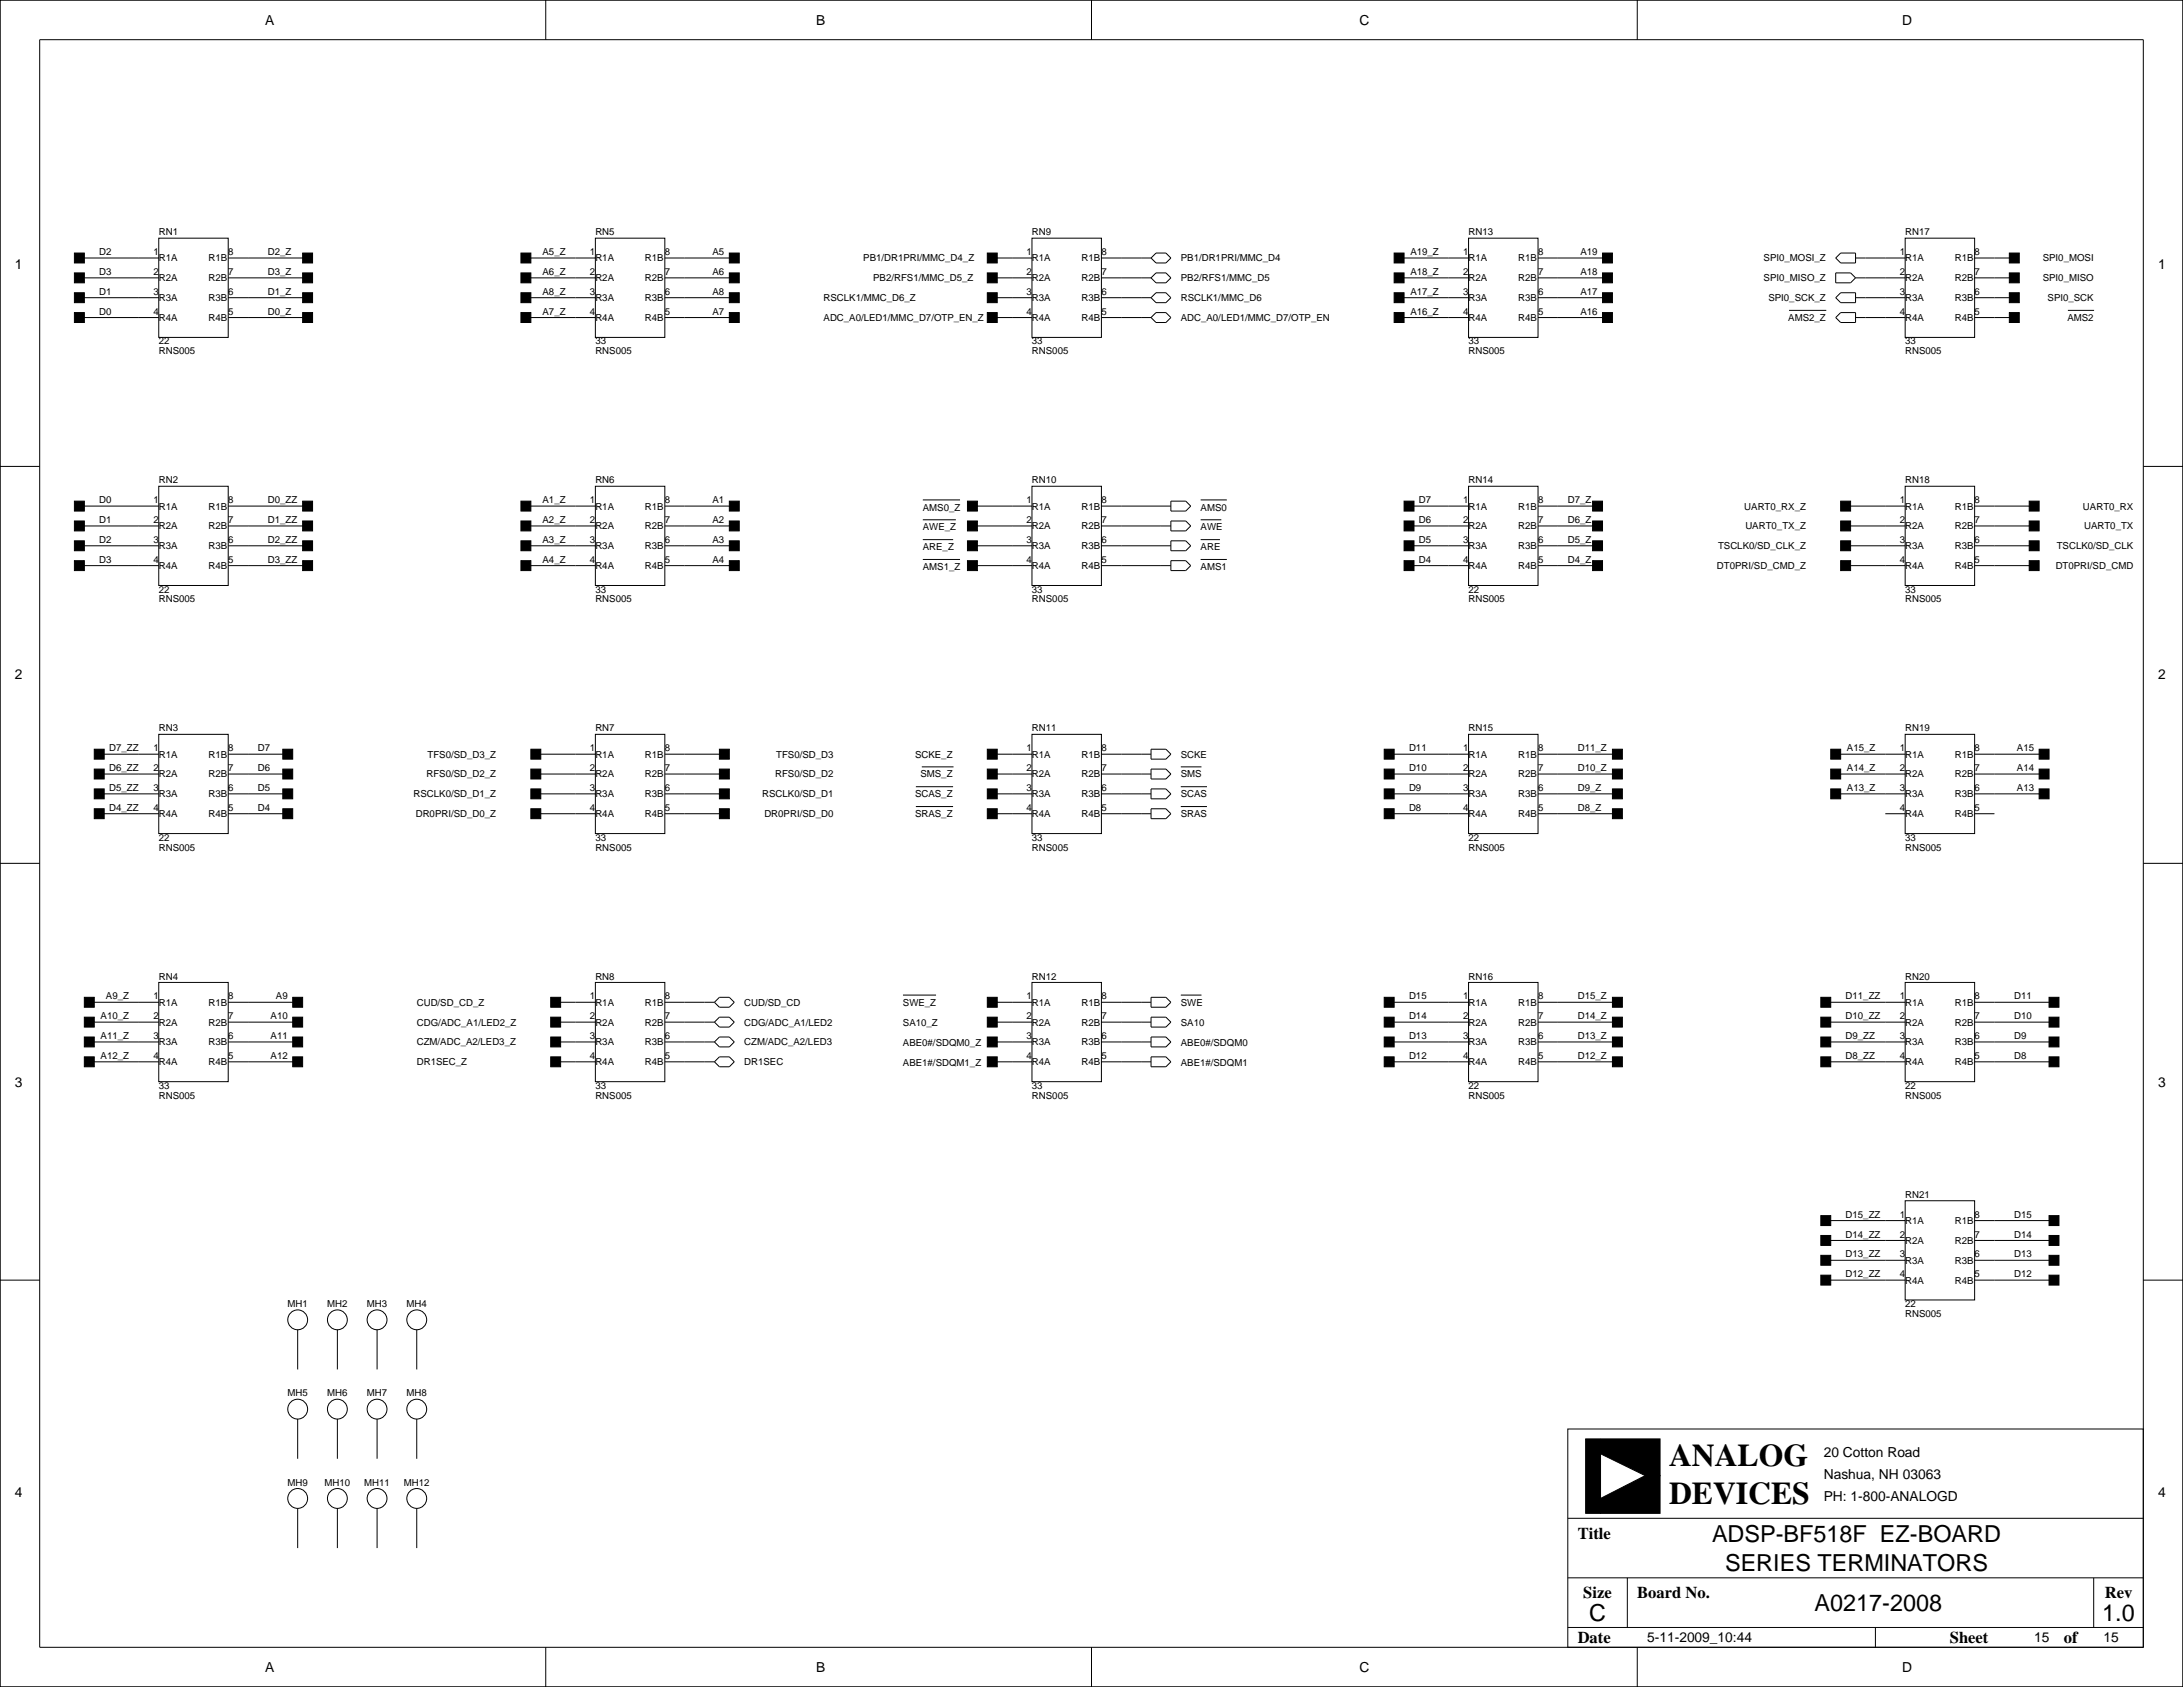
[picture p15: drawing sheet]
<svg xmlns="http://www.w3.org/2000/svg" width="559mm" height="432mm" viewBox="0 0 559 432" stroke-linecap="round" stroke-linejoin="round" font-family="sans-serif">
<defs><g id="words">
<g font-size="8.1">
<text x="427.2" y="375.3">ANALOG</text>
<text x="427.2" y="385">DEVICES</text>
</g>
<g font-size="6">
<text x="438.2" y="394.6">ADSP-BF518F EZ-BOARD</text>
<text x="441.6" y="402.2">SERIES TERMINATORS</text>
<text x="464.5" y="412.4">A0217-2008</text>
<text x="406.8" y="414.9">C</text>
<text x="538.1" y="414.9">1.0</text>
</g>
<g font-size="4.2">
<text x="403.9" y="393.9">Title</text>
<text x="405.3" y="409.1">Size</text>
<text x="419.1" y="409.1">Board No.</text>
<text x="538.8" y="409.1">Rev</text>
<text x="403.9" y="420.5">Date</text>
<text x="499.1" y="420.5">Sheet</text>
<text x="528.3" y="420.5">of</text>
</g>
<g font-size="3.5">
<text x="67.9" y="6.3">A</text>
<text x="208.9" y="6.3">B</text>
<text x="348" y="6.3">C</text>
<text x="486.9" y="6.3">D</text>
<text x="3.8" y="68.8">1</text>
<text x="552.5" y="68.8">1</text>
<text x="3.8" y="173.7">2</text>
<text x="552.5" y="173.7">2</text>
<text x="3.8" y="278.3">3</text>
<text x="552.5" y="278.3">3</text>
<text x="466.9" y="372.8">20 Cotton Road</text>
<text x="3.8" y="383.3">4</text>
<text x="466.9" y="378.7">Nashua, NH 03063</text>
<text x="552.5" y="383.3">4</text>
<text x="466.9" y="384.3">PH: 1-800-ANALOGD</text>
<text x="421.6" y="420.4">5-11-2009_10:44</text>
<text x="520.7" y="420.4">15</text>
<text x="538.5" y="420.4">15</text>
<text x="67.9" y="428">A</text>
<text x="208.9" y="428">B</text>
<text x="348" y="428">C</text>
<text x="486.9" y="428">D</text>
</g>
<g font-size="2.5">
<text x="25.4" y="65.3">D2</text>
<text x="39.3" y="65.3">1</text>
<text x="40.6" y="60.2">RN1</text>
<text x="58.4" y="65.3">8</text>
<text x="68.6" y="65.3">D2_Z</text>
<text x="138.9" y="65.3">A5_Z</text>
<text x="151" y="65.3">1</text>
<text x="152.4" y="60.2">RN5</text>
<text x="170.2" y="65.3">8</text>
<text x="182.4" y="65.3">A5</text>
<text x="262.8" y="65.3">1</text>
<text x="264.2" y="60.2">RN9</text>
<text x="281.9" y="65.3">8</text>
<text x="361" y="65.3">A19_Z</text>
<text x="374.5" y="65.3">1</text>
<text x="375.9" y="60.2">RN13</text>
<text x="393.7" y="65.3">8</text>
<text x="404.5" y="65.3">A19</text>
<text x="486.3" y="65.3">1</text>
<text x="487.7" y="60.2">RN17</text>
<text x="505.5" y="65.3">8</text>
<text x="25.4" y="70.4">D3</text>
<text x="39.3" y="70.4">2</text>
<text x="40.6" y="66.9">R1A</text>
<text x="53.3" y="66.9">R1B</text>
<text x="58.4" y="70.4">7</text>
<text x="68.6" y="70.4">D3_Z</text>
<text x="138.9" y="70.4">A6_Z</text>
<text x="151" y="70.4">2</text>
<text x="152.4" y="66.9">R1A</text>
<text x="165.1" y="66.9">R1B</text>
<text x="170.2" y="70.4">7</text>
<text x="182.4" y="70.4">A6</text>
<text x="221" y="66.9">PB1/DR1PRI/MMC_D4_Z</text>
<text x="262.8" y="70.4">2</text>
<text x="264.2" y="66.9">R1A</text>
<text x="276.9" y="66.9">R1B</text>
<text x="281.9" y="70.4">7</text>
<text x="302.3" y="66.9">PB1/DR1PRI/MMC_D4</text>
<text x="361" y="70.4">A18_Z</text>
<text x="374.5" y="70.4">2</text>
<text x="375.9" y="66.9">R1A</text>
<text x="388.6" y="66.9">R1B</text>
<text x="393.7" y="70.4">7</text>
<text x="404.5" y="70.4">A18</text>
<text x="451.4" y="66.9">SPI0_MOSI_Z</text>
<text x="486.3" y="70.4">2</text>
<text x="487.7" y="66.9">R1A</text>
<text x="500.4" y="66.9">R1B</text>
<text x="505.5" y="70.4">7</text>
<text x="522.9" y="66.9">SPI0_MOSI</text>
<text x="25.4" y="75.5">D1</text>
<text x="39.3" y="75.5">3</text>
<text x="40.6" y="72">R2A</text>
<text x="40.6" y="77.1">R3A</text>
<text x="53.3" y="77.1">R3B</text>
<text x="53.3" y="72">R2B</text>
<text x="58.4" y="75.5">6</text>
<text x="68.6" y="75.5">D1_Z</text>
<text x="138.9" y="75.5">A8_Z</text>
<text x="151" y="75.5">3</text>
<text x="152.4" y="72">R2A</text>
<text x="152.4" y="77.1">R3A</text>
<text x="165.1" y="77.1">R3B</text>
<text x="165.1" y="72">R2B</text>
<text x="170.2" y="75.5">6</text>
<text x="182.4" y="75.5">A8</text>
<text x="210.8" y="77.1">RSCLK1/MMC_D6_Z</text>
<text x="223.5" y="72">PB2/RFS1/MMC_D5_Z</text>
<text x="262.8" y="75.5">3</text>
<text x="264.2" y="72">R2A</text>
<text x="264.2" y="77.1">R3A</text>
<text x="276.9" y="77.1">R3B</text>
<text x="276.9" y="72">R2B</text>
<text x="281.9" y="75.5">6</text>
<text x="302.3" y="77.1">RSCLK1/MMC_D6</text>
<text x="302.3" y="72">PB2/RFS1/MMC_D5</text>
<text x="361" y="75.5">A17_Z</text>
<text x="374.5" y="75.5">3</text>
<text x="375.9" y="72">R2A</text>
<text x="375.9" y="77.1">R3A</text>
<text x="388.6" y="77.1">R3B</text>
<text x="388.6" y="72">R2B</text>
<text x="393.7" y="75.5">6</text>
<text x="404.5" y="75.5">A17</text>
<text x="451.4" y="72">SPI0_MISO_Z</text>
<text x="452.7" y="77.1">SPI0_SCK_Z</text>
<text x="486.3" y="75.5">3</text>
<text x="487.7" y="72">R2A</text>
<text x="487.7" y="77.1">R3A</text>
<text x="500.4" y="77.1">R3B</text>
<text x="500.4" y="72">R2B</text>
<text x="505.5" y="75.5">6</text>
<text x="522.9" y="72">SPI0_MISO</text>
<text x="524.1" y="77.1">SPI0_SCK</text>
<text x="25.4" y="80.5">D0</text>
<text x="39.3" y="80.5">4</text>
<text x="40.6" y="82.2">R4A</text>
<text x="53.3" y="82.2">R4B</text>
<text x="58.4" y="80.5">5</text>
<text x="68.6" y="80.5">D0_Z</text>
<text x="138.9" y="80.5">A7_Z</text>
<text x="151" y="80.5">4</text>
<text x="152.4" y="82.2">R4A</text>
<text x="165.1" y="82.2">R4B</text>
<text x="170.2" y="80.5">5</text>
<text x="182.4" y="80.5">A7</text>
<text x="210.8" y="82.2">ADC_A0/LED1/MMC_D7/OTP_EN_Z</text>
<text x="262.8" y="80.5">4</text>
<text x="264.2" y="82.2">R4A</text>
<text x="276.9" y="82.2">R4B</text>
<text x="281.9" y="80.5">5</text>
<text x="302.3" y="82.2">ADC_A0/LED1/MMC_D7/OTP_EN</text>
<text x="361" y="80.5">A16_Z</text>
<text x="374.5" y="80.5">4</text>
<text x="375.9" y="82.2">R4A</text>
<text x="388.6" y="82.2">R4B</text>
<text x="393.7" y="80.5">5</text>
<text x="404.5" y="80.5">A16</text>
<text x="457.8" y="82.2">AMS2_Z</text>
<text x="486.3" y="80.5">4</text>
<text x="487.7" y="82.2">R4A</text>
<text x="500.4" y="82.2">R4B</text>
<text x="505.5" y="80.5">5</text>
<text x="529.2" y="82.2">AMS2</text>
<text x="40.6" y="88.2">22</text>
<text x="152.4" y="88.2">33</text>
<text x="264.2" y="88.2">33</text>
<text x="375.9" y="88.2">33</text>
<text x="487.7" y="88.2">33</text>
<text x="40.6" y="90.7">RNS005</text>
<text x="152.4" y="90.7">RNS005</text>
<text x="264.2" y="90.7">RNS005</text>
<text x="375.9" y="90.7">RNS005</text>
<text x="487.7" y="90.7">RNS005</text>
<text x="40.6" y="123.7">RN2</text>
<text x="152.4" y="123.7">RN6</text>
<text x="264.2" y="123.7">RN10</text>
<text x="375.9" y="123.7">RN14</text>
<text x="487.7" y="123.7">RN18</text>
<text x="25.4" y="128.8">D0</text>
<text x="39.3" y="128.8">1</text>
<text x="40.6" y="130.4">R1A</text>
<text x="53.3" y="130.4">R1B</text>
<text x="58.4" y="128.8">8</text>
<text x="68.6" y="128.8">D0_ZZ</text>
<text x="138.9" y="128.8">A1_Z</text>
<text x="151" y="128.8">1</text>
<text x="152.4" y="130.4">R1A</text>
<text x="165.1" y="130.4">R1B</text>
<text x="170.2" y="128.8">8</text>
<text x="182.4" y="128.8">A1</text>
<text x="236.2" y="130.7">AMS0_Z</text>
<text x="262.8" y="128.8">1</text>
<text x="264.2" y="130.4">R1A</text>
<text x="276.9" y="130.4">R1B</text>
<text x="281.9" y="128.8">8</text>
<text x="307.3" y="130.7">AMS0</text>
<text x="363.2" y="128.8">D7</text>
<text x="374.5" y="128.8">1</text>
<text x="375.9" y="130.4">R1A</text>
<text x="388.6" y="130.4">R1B</text>
<text x="393.7" y="128.8">8</text>
<text x="401.3" y="128.8">D7_Z</text>
<text x="446.5" y="130.4">UART0_RX_Z</text>
<text x="486.3" y="128.8">1</text>
<text x="487.7" y="130.4">R1A</text>
<text x="500.4" y="130.4">R1B</text>
<text x="505.5" y="128.8">8</text>
<text x="533.2" y="130.4">UART0_RX</text>
<text x="25.4" y="133.9">D1</text>
<text x="39.3" y="133.9">2</text>
<text x="40.6" y="135.5">R2A</text>
<text x="53.3" y="135.5">R2B</text>
<text x="58.4" y="133.9">7</text>
<text x="68.6" y="133.9">D1_ZZ</text>
<text x="138.9" y="133.9">A2_Z</text>
<text x="151" y="133.9">2</text>
<text x="152.4" y="135.5">R2A</text>
<text x="165.1" y="135.5">R2B</text>
<text x="170.2" y="133.9">7</text>
<text x="182.4" y="133.9">A2</text>
<text x="236.2" y="135.8">AWE_Z</text>
<text x="262.8" y="133.9">2</text>
<text x="264.2" y="135.5">R2A</text>
<text x="276.9" y="135.5">R2B</text>
<text x="281.9" y="133.9">7</text>
<text x="307.3" y="135.8">AWE</text>
<text x="363.2" y="133.9">D6</text>
<text x="374.5" y="133.9">2</text>
<text x="375.9" y="135.5">R2A</text>
<text x="388.6" y="135.5">R2B</text>
<text x="393.7" y="133.9">7</text>
<text x="401.3" y="133.9">D6_Z</text>
<text x="446.8" y="135.5">UART0_TX_Z</text>
<text x="486.3" y="133.9">2</text>
<text x="487.7" y="135.5">R2A</text>
<text x="500.4" y="135.5">R2B</text>
<text x="505.5" y="133.9">7</text>
<text x="533.5" y="135.5">UART0_TX</text>
<text x="25.4" y="139">D2</text>
<text x="39.3" y="139">3</text>
<text x="40.6" y="140.6">R3A</text>
<text x="53.3" y="140.6">R3B</text>
<text x="58.4" y="139">6</text>
<text x="68.6" y="139">D2_ZZ</text>
<text x="138.9" y="139">A3_Z</text>
<text x="151" y="139">3</text>
<text x="152.4" y="140.6">R3A</text>
<text x="165.1" y="140.6">R3B</text>
<text x="170.2" y="139">6</text>
<text x="182.4" y="139">A3</text>
<text x="236.2" y="140.8">ARE_Z</text>
<text x="262.8" y="139">3</text>
<text x="264.2" y="140.6">R3A</text>
<text x="276.9" y="140.6">R3B</text>
<text x="281.9" y="139">6</text>
<text x="307.3" y="140.8">ARE</text>
<text x="363.2" y="139">D5</text>
<text x="374.5" y="139">3</text>
<text x="375.9" y="140.6">R3A</text>
<text x="388.6" y="140.6">R3B</text>
<text x="393.7" y="139">6</text>
<text x="401.3" y="139">D5_Z</text>
<text x="439.8" y="140.6">TSCLK0/SD_CLK_Z</text>
<text x="486.3" y="139">3</text>
<text x="487.7" y="140.6">R3A</text>
<text x="500.4" y="140.6">R3B</text>
<text x="505.5" y="139">6</text>
<text x="526.5" y="140.6">TSCLK0/SD_CLK</text>
<text x="25.4" y="144">D3</text>
<text x="39.3" y="144">4</text>
<text x="40.6" y="145.7">R4A</text>
<text x="53.3" y="145.7">R4B</text>
<text x="58.4" y="144">5</text>
<text x="68.6" y="144">D3_ZZ</text>
<text x="138.9" y="144">A4_Z</text>
<text x="151" y="144">4</text>
<text x="152.4" y="145.7">R4A</text>
<text x="165.1" y="145.7">R4B</text>
<text x="170.2" y="144">5</text>
<text x="182.4" y="144">A4</text>
<text x="236.2" y="145.9">AMS1_Z</text>
<text x="262.8" y="144">4</text>
<text x="264.2" y="145.7">R4A</text>
<text x="276.9" y="145.7">R4B</text>
<text x="281.9" y="144">5</text>
<text x="307.3" y="145.9">AMS1</text>
<text x="363.2" y="144">D4</text>
<text x="374.5" y="144">4</text>
<text x="375.9" y="145.7">R4A</text>
<text x="388.6" y="145.7">R4B</text>
<text x="393.7" y="144">5</text>
<text x="401.3" y="144">D4_Z</text>
<text x="439.5" y="145.7">DT0PRI/SD_CMD_Z</text>
<text x="486.3" y="144">4</text>
<text x="487.7" y="145.7">R4A</text>
<text x="500.4" y="145.7">R4B</text>
<text x="505.5" y="144">5</text>
<text x="526.2" y="145.7">DT0PRI/SD_CMD</text>
<text x="40.6" y="154.2">RNS005</text>
<text x="40.6" y="151.7">22</text>
<text x="152.4" y="151.7">33</text>
<text x="152.4" y="154.2">RNS005</text>
<text x="264.2" y="154.2">RNS005</text>
<text x="264.2" y="151.7">33</text>
<text x="375.9" y="151.7">22</text>
<text x="375.9" y="154.2">RNS005</text>
<text x="487.7" y="154.2">RNS005</text>
<text x="487.7" y="151.7">33</text>
<text x="40.6" y="187.2">RN3</text>
<text x="152.4" y="187.2">RN7</text>
<text x="264.2" y="187.2">RN11</text>
<text x="375.9" y="187.2">RN15</text>
<text x="487.7" y="187.2">RN19</text>
<text x="27.9" y="197.4">D6_ZZ</text>
<text x="27.9" y="192.3">D7_ZZ</text>
<text x="39.3" y="192.3">1</text>
<text x="39.3" y="197.4">2</text>
<text x="40.6" y="193.9">R1A</text>
<text x="53.3" y="193.9">R1B</text>
<text x="58.4" y="197.4">7</text>
<text x="58.4" y="192.3">8</text>
<text x="66" y="192.3">D7</text>
<text x="66" y="197.4">D6</text>
<text x="109.4" y="193.9">TFS0/SD_D3_Z</text>
<text x="151" y="197.4">2</text>
<text x="151" y="192.3">1</text>
<text x="152.4" y="193.9">R1A</text>
<text x="165.1" y="193.9">R1B</text>
<text x="170.2" y="192.3">8</text>
<text x="170.2" y="197.4">7</text>
<text x="198.7" y="193.9">TFS0/SD_D3</text>
<text x="234.2" y="193.9">SCKE_Z</text>
<text x="262.8" y="192.3">1</text>
<text x="262.8" y="197.4">2</text>
<text x="264.2" y="193.9">R1A</text>
<text x="276.9" y="193.9">R1B</text>
<text x="281.9" y="197.4">7</text>
<text x="281.9" y="192.3">8</text>
<text x="302.3" y="193.9">SCKE</text>
<text x="360.7" y="197.4">D10</text>
<text x="360.7" y="192.3">D11</text>
<text x="374.5" y="197.4">2</text>
<text x="374.5" y="192.3">1</text>
<text x="375.9" y="193.9">R1A</text>
<text x="388.6" y="193.9">R1B</text>
<text x="393.7" y="192.3">8</text>
<text x="393.7" y="197.4">7</text>
<text x="403.9" y="192.3">D11_Z</text>
<text x="403.9" y="197.4">D10_Z</text>
<text x="472.8" y="192.3">A15_Z</text>
<text x="472.8" y="197.4">A14_Z</text>
<text x="486.3" y="192.3">1</text>
<text x="486.3" y="197.4">2</text>
<text x="487.7" y="193.9">R1A</text>
<text x="500.4" y="193.9">R1B</text>
<text x="505.5" y="197.4">7</text>
<text x="505.5" y="192.3">8</text>
<text x="516.3" y="197.4">A14</text>
<text x="516.3" y="192.3">A15</text>
<text x="27.9" y="202.5">D5_ZZ</text>
<text x="39.3" y="202.5">3</text>
<text x="40.6" y="199">R2A</text>
<text x="53.3" y="199">R2B</text>
<text x="58.4" y="202.5">6</text>
<text x="66" y="202.5">D5</text>
<text x="109.2" y="199">RFS0/SD_D2_Z</text>
<text x="151" y="202.5">3</text>
<text x="152.4" y="199">R2A</text>
<text x="165.1" y="199">R2B</text>
<text x="170.2" y="202.5">6</text>
<text x="198.4" y="199">RFS0/SD_D2</text>
<text x="235.6" y="199">SMS_Z</text>
<text x="262.8" y="202.5">3</text>
<text x="264.2" y="199">R2A</text>
<text x="276.9" y="199">R2B</text>
<text x="281.9" y="202.5">6</text>
<text x="302.3" y="199">SMS</text>
<text x="360.7" y="202.5">D9</text>
<text x="374.5" y="202.5">3</text>
<text x="375.9" y="199">R2A</text>
<text x="388.6" y="199">R2B</text>
<text x="393.7" y="202.5">6</text>
<text x="403.9" y="202.5">D9_Z</text>
<text x="472.8" y="202.5">A13_Z</text>
<text x="486.3" y="202.5">3</text>
<text x="487.7" y="199">R2A</text>
<text x="500.4" y="199">R2B</text>
<text x="505.5" y="202.5">6</text>
<text x="516.3" y="202.5">A13</text>
<text x="27.9" y="207.5">D4_ZZ</text>
<text x="39.3" y="207.5">4</text>
<text x="40.6" y="209.2">R4A</text>
<text x="40.6" y="204.1">R3A</text>
<text x="53.3" y="209.2">R4B</text>
<text x="53.3" y="204.1">R3B</text>
<text x="58.4" y="207.5">5</text>
<text x="66" y="207.5">D4</text>
<text x="105.9" y="204.1">RSCLK0/SD_D1_Z</text>
<text x="106.4" y="209.2">DR0PRI/SD_D0_Z</text>
<text x="151" y="207.5">4</text>
<text x="152.4" y="209.2">R4A</text>
<text x="152.4" y="204.1">R3A</text>
<text x="165.1" y="209.2">R4B</text>
<text x="165.1" y="204.1">R3B</text>
<text x="170.2" y="207.5">5</text>
<text x="195.1" y="204.1">RSCLK0/SD_D1</text>
<text x="195.7" y="209.2">DR0PRI/SD_D0</text>
<text x="234.2" y="204.1">SCAS_Z</text>
<text x="234.2" y="209.2">SRAS_Z</text>
<text x="262.8" y="207.5">4</text>
<text x="264.2" y="209.2">R4A</text>
<text x="264.2" y="204.1">R3A</text>
<text x="276.9" y="209.2">R4B</text>
<text x="276.9" y="204.1">R3B</text>
<text x="281.9" y="207.5">5</text>
<text x="302.3" y="209.2">SRAS</text>
<text x="302.3" y="204.1">SCAS</text>
<text x="360.7" y="207.5">D8</text>
<text x="374.5" y="207.5">4</text>
<text x="375.9" y="209.2">R4A</text>
<text x="375.9" y="204.1">R3A</text>
<text x="388.6" y="209.2">R4B</text>
<text x="388.6" y="204.1">R3B</text>
<text x="393.7" y="207.5">5</text>
<text x="403.9" y="207.5">D8_Z</text>
<text x="486.3" y="207.5">4</text>
<text x="487.7" y="209.2">R4A</text>
<text x="487.7" y="204.1">R3A</text>
<text x="500.4" y="209.2">R4B</text>
<text x="500.4" y="204.1">R3B</text>
<text x="505.5" y="207.5">5</text>
<text x="40.6" y="215.2">22</text>
<text x="152.4" y="215.2">33</text>
<text x="264.2" y="215.2">33</text>
<text x="375.9" y="215.2">22</text>
<text x="487.7" y="215.2">33</text>
<text x="40.6" y="217.7">RNS005</text>
<text x="152.4" y="217.7">RNS005</text>
<text x="264.2" y="217.7">RNS005</text>
<text x="375.9" y="217.7">RNS005</text>
<text x="487.7" y="217.7">RNS005</text>
<text x="40.6" y="250.7">RN4</text>
<text x="152.4" y="250.7">RN8</text>
<text x="264.2" y="250.7">RN12</text>
<text x="375.9" y="250.7">RN16</text>
<text x="487.7" y="250.7">RN20</text>
<text x="27.1" y="255.8">A9_Z</text>
<text x="39.3" y="255.8">1</text>
<text x="40.6" y="257.4">R1A</text>
<text x="53.3" y="257.4">R1B</text>
<text x="58.4" y="255.8">8</text>
<text x="70.6" y="255.8">A9</text>
<text x="106.7" y="257.4">CUD/SD_CD_Z</text>
<text x="151" y="255.8">1</text>
<text x="152.4" y="257.4">R1A</text>
<text x="165.1" y="257.4">R1B</text>
<text x="170.2" y="255.8">8</text>
<text x="190.5" y="257.4">CUD/SD_CD</text>
<text x="231.1" y="257.4">SWE_Z</text>
<text x="262.8" y="255.8">1</text>
<text x="264.2" y="257.4">R1A</text>
<text x="276.9" y="257.4">R1B</text>
<text x="281.9" y="255.8">8</text>
<text x="302.3" y="257.4">SWE</text>
<text x="360.7" y="255.8">D15</text>
<text x="374.5" y="255.8">1</text>
<text x="375.9" y="257.4">R1A</text>
<text x="388.6" y="257.4">R1B</text>
<text x="393.7" y="255.8">8</text>
<text x="403.9" y="255.8">D15_Z</text>
<text x="472.4" y="255.8">D11_ZZ</text>
<text x="486.3" y="255.8">1</text>
<text x="487.7" y="257.4">R1A</text>
<text x="500.4" y="257.4">R1B</text>
<text x="505.5" y="255.8">8</text>
<text x="515.6" y="255.8">D11</text>
<text x="25.7" y="260.9">A10_Z</text>
<text x="39.3" y="260.9">2</text>
<text x="40.6" y="262.5">R2A</text>
<text x="53.3" y="262.5">R2B</text>
<text x="58.4" y="260.9">7</text>
<text x="69.3" y="260.9">A10</text>
<text x="106.7" y="262.5">CDG/ADC_A1/LED2_Z</text>
<text x="151" y="260.9">2</text>
<text x="152.4" y="262.5">R2A</text>
<text x="165.1" y="262.5">R2B</text>
<text x="170.2" y="260.9">7</text>
<text x="190.5" y="262.5">CDG/ADC_A1/LED2</text>
<text x="231.1" y="262.5">SA10_Z</text>
<text x="262.8" y="260.9">2</text>
<text x="264.2" y="262.5">R2A</text>
<text x="276.9" y="262.5">R2B</text>
<text x="281.9" y="260.9">7</text>
<text x="302.3" y="262.5">SA10</text>
<text x="360.7" y="260.9">D14</text>
<text x="374.5" y="260.9">2</text>
<text x="375.9" y="262.5">R2A</text>
<text x="388.6" y="262.5">R2B</text>
<text x="393.7" y="260.9">7</text>
<text x="403.9" y="260.9">D14_Z</text>
<text x="472.4" y="260.9">D10_ZZ</text>
<text x="486.3" y="260.9">2</text>
<text x="487.7" y="262.5">R2A</text>
<text x="500.4" y="262.5">R2B</text>
<text x="505.5" y="260.9">7</text>
<text x="515.6" y="260.9">D10</text>
<text x="25.7" y="266">A11_Z</text>
<text x="39.3" y="266">3</text>
<text x="40.6" y="267.6">R3A</text>
<text x="53.3" y="267.6">R3B</text>
<text x="58.4" y="266">6</text>
<text x="69.3" y="266">A11</text>
<text x="106.7" y="267.6">CZM/ADC_A2/LED3_Z</text>
<text x="151" y="266">3</text>
<text x="152.4" y="267.6">R3A</text>
<text x="165.1" y="267.6">R3B</text>
<text x="170.2" y="266">6</text>
<text x="190.5" y="267.6">CZM/ADC_A2/LED3</text>
<text x="231.1" y="267.8">ABE0#/SDQM0_Z</text>
<text x="262.8" y="266">3</text>
<text x="264.2" y="267.6">R3A</text>
<text x="276.9" y="267.6">R3B</text>
<text x="281.9" y="266">6</text>
<text x="302.3" y="267.8">ABE0#/SDQM0</text>
<text x="360.7" y="266">D13</text>
<text x="374.5" y="266">3</text>
<text x="375.9" y="267.6">R3A</text>
<text x="388.6" y="267.6">R3B</text>
<text x="393.7" y="266">6</text>
<text x="403.9" y="266">D13_Z</text>
<text x="472.4" y="266">D9_ZZ</text>
<text x="486.3" y="266">3</text>
<text x="487.7" y="267.6">R3A</text>
<text x="500.4" y="267.6">R3B</text>
<text x="505.5" y="266">6</text>
<text x="515.6" y="266">D9</text>
<text x="25.7" y="271">A12_Z</text>
<text x="39.3" y="271">4</text>
<text x="40.6" y="272.7">R4A</text>
<text x="53.3" y="272.7">R4B</text>
<text x="58.4" y="271">5</text>
<text x="69.3" y="271">A12</text>
<text x="106.7" y="272.7">DR1SEC_Z</text>
<text x="151" y="271">4</text>
<text x="152.4" y="272.7">R4A</text>
<text x="165.1" y="272.7">R4B</text>
<text x="170.2" y="271">5</text>
<text x="190.5" y="272.7">DR1SEC</text>
<text x="231.1" y="272.9">ABE1#/SDQM1_Z</text>
<text x="262.8" y="271">4</text>
<text x="264.2" y="272.7">R4A</text>
<text x="276.9" y="272.7">R4B</text>
<text x="281.9" y="271">5</text>
<text x="302.3" y="272.9">ABE1#/SDQM1</text>
<text x="360.7" y="271">D12</text>
<text x="374.5" y="271">4</text>
<text x="375.9" y="272.7">R4A</text>
<text x="388.6" y="272.7">R4B</text>
<text x="393.7" y="271">5</text>
<text x="403.9" y="271">D12_Z</text>
<text x="472.4" y="271">D8_ZZ</text>
<text x="486.3" y="271">4</text>
<text x="487.7" y="272.7">R4A</text>
<text x="500.4" y="272.7">R4B</text>
<text x="505.5" y="271">5</text>
<text x="515.6" y="271">D8</text>
<text x="40.6" y="281.2">RNS005</text>
<text x="40.6" y="278.7">33</text>
<text x="152.4" y="278.7">33</text>
<text x="152.4" y="281.2">RNS005</text>
<text x="264.2" y="281.2">RNS005</text>
<text x="264.2" y="278.7">33</text>
<text x="375.9" y="278.7">22</text>
<text x="375.9" y="281.2">RNS005</text>
<text x="487.7" y="281.2">RNS005</text>
<text x="487.7" y="278.7">22</text>
<text x="472.4" y="311.7">D15_ZZ</text>
<text x="486.3" y="311.7">1</text>
<text x="487.7" y="306.6">RN21</text>
<text x="505.5" y="311.7">8</text>
<text x="515.6" y="311.7">D15</text>
<text x="472.4" y="316.8">D14_ZZ</text>
<text x="486.3" y="316.8">2</text>
<text x="487.7" y="313.3">R1A</text>
<text x="500.4" y="313.3">R1B</text>
<text x="505.5" y="316.8">7</text>
<text x="515.6" y="316.8">D14</text>
<text x="472.4" y="321.8">D13_ZZ</text>
<text x="486.3" y="321.8">3</text>
<text x="487.7" y="318.4">R2A</text>
<text x="487.7" y="323.5">R3A</text>
<text x="500.4" y="323.5">R3B</text>
<text x="500.4" y="318.4">R2B</text>
<text x="505.5" y="321.8">6</text>
<text x="515.6" y="321.8">D13</text>
<text x="472.4" y="326.9">D12_ZZ</text>
<text x="486.3" y="326.9">4</text>
<text x="487.7" y="328.5">R4A</text>
<text x="500.4" y="328.5">R4B</text>
<text x="505.5" y="326.9">5</text>
<text x="515.6" y="326.9">D12</text>
<text x="73.6" y="334.5">MH1</text>
<text x="83.8" y="334.5">MH2</text>
<text x="93.9" y="334.5">MH3</text>
<text x="104.1" y="334.5">MH4</text>
<text x="487.7" y="334.5">22</text>
<text x="487.7" y="337.1">RNS005</text>
<text x="73.6" y="357.4">MH5</text>
<text x="83.8" y="357.4">MH6</text>
<text x="93.9" y="357.4">MH7</text>
<text x="104.1" y="357.4">MH8</text>
<text x="73.6" y="380.3">MH9</text>
<text x="83.1" y="380.3">MH10</text>
<text x="93.2" y="380.3">MH11</text>
<text x="103.4" y="380.3">MH12</text>
</g>
</g></defs>
<g fill="none" stroke="#000" stroke-width=".26">
<path d="M0 0h558.8v431.8h-558.8zM10.2 10.2h538.4v411.4h-538.4zM139.7 0v10.2M279.4 0v10.2M419.1 0v10.2M20.3 71.1h20.3M20.3 66h20.3M20.3 76.2h20.3M40.6 61h17.8v25.4h-17.8zM58.4 71.1h20.3M58.4 66h20.3M58.4 76.2h20.3"/>
<path d="M134.6 71.1h17.8M134.6 66h17.8M134.6 76.2h17.8M152.4 61h17.8v25.4h-17.8zM170.2 71.1h17.8M170.2 66h17.8M170.2 76.2h17.8M254 71.1h10.2M254 66h10.2M254 76.2h10.2M264.2 61h17.7v25.4h-17.7zM281.9 71.1h12.7"/>
<path d="M281.9 66h12.7M281.9 76.2h12.7M295.9 74.9h2.5l1.3 1.3-1.3 1.3h-2.5l-1.3-1.3zM295.9 64.8h2.5l1.3 1.2-1.3 1.3h-2.5l-1.3-1.3zM295.9 69.8h2.5l1.3 1.3-1.3 1.3h-2.5l-1.3-1.3zM358.1 71.1h17.8M358.1 66h17.8M358.1 76.2h17.8M375.9 61h17.8v25.4h-17.8zM393.7 71.1h17.8M393.7 66h17.8M393.7 76.2h17.8"/>
<path d="M458 79.4h9.5M469.9 69.8h3.8l1.3 1.3-1.3 1.3h-3.8zM471.2 74.9h3.8v2.6h-3.8l-1.3-1.3zM471.2 64.8h3.8v2.5h-3.8l-1.3-1.3zM475 71.1h12.7M475 66h12.7M475 76.2h12.7M487.7 61h17.8v25.4h-17.8zM505.5 71.1h10.1M505.5 66h10.1M505.5 76.2h10.1M529.3 79.4h6.7"/>
<path d="M20.3 81.3h20.3M58.4 81.3h20.3M134.6 81.3h17.8M170.2 81.3h17.8M254 81.3h10.2M281.9 81.3h12.7M295.9 80h2.5l1.3 1.3-1.3 1.3h-2.5l-1.3-1.3zM358.1 81.3h17.8M393.7 81.3h17.8M471.2 80h3.8v2.6h-3.8l-1.3-1.3zM475 81.3h12.7M505.5 81.3h10.1"/>
<path d="M0 119.4h10.2M548.6 119.4h10.2M20.3 139.7h20.3M20.3 134.6h20.3M20.3 129.5h20.3M40.6 124.5h17.8v25.4h-17.8zM58.4 139.7h20.3M58.4 134.6h20.3M58.4 129.5h20.3M134.6 139.7h17.8M134.6 134.6h17.8M134.6 129.5h17.8"/>
<path d="M152.4 124.5h17.8v25.4h-17.8zM170.2 139.7h17.8M170.2 134.6h17.8M170.2 129.5h17.8M236.2 138.1h7.8M236.2 133h8.5M236.2 128h9.5M248.9 139.7h15.3M248.9 134.6h15.3M248.9 129.5h15.3M264.2 124.5h17.7v25.4h-17.7zM281.9 139.7h17.8"/>
<path d="M281.9 134.6h17.8M281.9 129.5h17.8M299.7 128.3h3.8l1.3 1.2-1.3 1.3h-3.8zM299.7 133.3h3.8l1.3 1.3-1.3 1.3h-3.8zM299.7 138.4h3.8l1.3 1.3-1.3 1.3h-3.8zM307.3 138.1h5M307.3 133h5.3M307.3 128h6.7M360.7 139.7h15.2M360.7 134.6h15.2M360.7 129.5h15.2M375.9 124.5h17.8v25.4h-17.8z"/>
<path d="M393.7 139.7h15.2M393.7 134.6h15.2M393.7 129.5h15.2M472.4 139.7h15.3M472.4 134.6h15.3M472.4 129.5h15.3M487.7 124.5h17.8v25.4h-17.8zM505.5 139.7h15.2M505.5 134.6h15.2M505.5 129.5h15.2M20.3 144.8h20.3M58.4 144.8h20.3"/>
<path d="M134.6 144.8h17.8M170.2 144.8h17.8M236.2 143.2h9.5M248.9 144.8h15.3M281.9 144.8h17.8M299.7 143.5h3.8l1.3 1.3-1.3 1.2h-3.8zM307.3 143.2h6.7M360.7 144.8h15.2M393.7 144.8h15.2M472.4 144.8h15.3M505.5 144.8h15.2M25.4 193h15.2"/>
<path d="M25.4 198.1h15.2M40.6 188h17.8v25.4h-17.8zM58.4 193h15.3M58.4 198.1h15.3M137.2 193h15.2M137.2 198.1h15.2M152.4 188h17.8v25.4h-17.8zM170.2 193h15.2M170.2 198.1h15.2M236 196.3h8.1M254 193h10.2M254 198.1h10.2"/>
<path d="M264.2 188h17.7v25.4h-17.7zM281.9 193h12.7M281.9 198.1h12.7M294.6 191.8h3.8l1.3 1.2-1.3 1.3h-3.8zM294.6 196.8h3.8l1.3 1.3-1.3 1.3h-3.8zM302.3 196.3h5.3M355.6 193h20.3M355.6 198.1h20.3M375.9 188h17.8v25.4h-17.8zM393.7 193h20.3M393.7 198.1h20.3M469.9 193h17.8"/>
<path d="M469.9 198.1h17.8M487.7 188h17.8v25.4h-17.8zM505.5 193h17.7M505.5 198.1h17.7M25.4 203.2h15.2M25.4 208.3h15.2M58.4 203.2h15.3M58.4 208.3h15.3M137.2 203.2h15.2M137.2 208.3h15.2M170.2 203.2h15.2M170.2 208.3h15.2"/>
<path d="M234.4 206.4h9.6M234.4 201.4h9.6M254 203.2h10.2M254 208.3h10.2M281.9 203.2h12.7M281.9 208.3h12.7M294.6 201.9h3.8l1.3 1.3-1.3 1.3h-3.8zM294.6 207h3.8l1.3 1.3-1.3 1.2h-3.8zM302.3 206.4h6.7M302.3 201.4h6.7M355.6 203.2h20.3M355.6 208.3h20.3"/>
<path d="M393.7 203.2h20.3M393.7 208.3h20.3M469.9 203.2h17.8M482.6 208.3h5.1M505.5 203.2h17.7M505.5 208.3h5M0 221h10.2M548.6 221h10.2M22.9 256.5h17.7M40.6 251.5h17.8v25.4h-17.8zM58.4 256.5h17.8M142.2 256.5h10.2"/>
<path d="M152.4 251.5h17.8v25.4h-17.8zM170.2 256.5h12.7M184.1 255.3h2.6l1.3 1.2-1.3 1.3h-2.6l-1.2-1.3zM231.1 254.7h8.5M254 256.5h10.2M264.2 251.5h17.7v25.4h-17.7zM281.9 256.5h12.7M294.6 255.3h3.8l1.3 1.2-1.3 1.3h-3.8zM302.3 254.7h5.3M355.6 256.5h20.3M375.9 251.5h17.8v25.4h-17.8zM393.7 256.5h20.3"/>
<path d="M467.4 256.5h20.3M487.7 251.5h17.8v25.4h-17.8zM505.5 256.5h20.3M22.9 266.7h17.7M22.9 271.8h17.7M22.9 261.6h17.7M58.4 266.7h17.8M58.4 271.8h17.8M58.4 261.6h17.8M142.2 266.7h10.2M142.2 271.8h10.2M142.2 261.6h10.2"/>
<path d="M170.2 266.7h12.7M170.2 271.8h12.7M170.2 261.6h12.7M184.1 260.3h2.6l1.3 1.3-1.3 1.3h-2.6l-1.2-1.3zM184.1 270.5h2.6l1.3 1.3-1.3 1.2h-2.6l-1.2-1.2zM184.1 265.4h2.6l1.3 1.3-1.3 1.3h-2.6l-1.2-1.3zM254 266.7h10.2M254 271.8h10.2M254 261.6h10.2M281.9 266.7h12.7M281.9 271.8h12.7M281.9 261.6h12.7"/>
<path d="M294.6 260.3h3.8l1.3 1.3-1.3 1.3h-3.8zM294.6 265.4h3.8l1.3 1.3-1.3 1.3h-3.8zM294.6 270.5h3.8l1.3 1.3-1.3 1.2h-3.8zM355.6 266.7h20.3M355.6 271.8h20.3M355.6 261.6h20.3M393.7 266.7h20.3M393.7 271.8h20.3M393.7 261.6h20.3M467.4 266.7h20.3M467.4 271.8h20.3M467.4 261.6h20.3"/>
<path d="M505.5 266.7h20.3M505.5 271.8h20.3M505.5 261.6h20.3M467.4 312.4h20.3M467.4 317.5h20.3M487.7 307.3h17.8v25.4h-17.8zM505.5 312.4h20.3M505.5 317.5h20.3M0 327.7h10.2M73.7 337.8h.1M83.8 337.8h.1M94 337.8h.1"/>
<path d="M104.1 337.8h.1M467.4 322.6h20.3M467.4 327.7h20.3M505.5 322.6h20.3M505.5 327.7h20.3M548.6 327.7h10.2M76.2 340.4v10.1M86.4 340.4v10.1M96.5 340.4v10.1M106.7 340.4v10.1M73.7 360.7h.1M76.2 363.2v10.2"/>
<path d="M83.8 360.7h.1M86.4 363.2v10.2M94 360.7h.1M96.5 363.2v10.2M104.1 360.7h.1M106.7 363.2v10.2M401.3 365.8h147.3v55.8h-147.3zM73.7 383.5h.1M76.2 386.1v10.1M83.8 383.5h.1M86.4 386.1v10.1M94 383.5h.1"/>
<path d="M96.5 386.1v10.1M104.1 383.5h.1M106.7 386.1v10.1M401.3 388.6h147.3M401.3 403.9h147.3M401.3 416.6h147.3M416.6 403.9v12.7M480.1 416.6v5M535.9 403.9v12.7M139.7 421.6v10.2M279.4 421.6v10.2M419.1 421.6v10.2"/>
<circle cx="76.2" cy="337.8" r="2.54"/>
<circle cx="86.4" cy="337.8" r="2.54"/>
<circle cx="96.5" cy="337.8" r="2.54"/>
<circle cx="106.7" cy="337.8" r="2.54"/>
<circle cx="76.2" cy="360.7" r="2.54"/>
<circle cx="86.4" cy="360.7" r="2.54"/>
<circle cx="96.5" cy="360.7" r="2.54"/>
<circle cx="106.7" cy="360.7" r="2.54"/>
<circle cx="76.2" cy="383.5" r="2.54"/>
<circle cx="86.4" cy="383.5" r="2.54"/>
<circle cx="96.5" cy="383.5" r="2.54"/>
<circle cx="106.7" cy="383.5" r="2.54"/>
</g>
<g fill="#000" stroke="#000" stroke-width=".26">
<path d="M19 74.9h2.6v2.6h-2.6z" fill-rule="evenodd"/>
<path d="M19 69.8h2.6v2.6h-2.6z" fill-rule="evenodd"/>
<path d="M19 64.8h2.6v2.5h-2.6z" fill-rule="evenodd"/>
<path d="M77.5 69.8h2.5v2.6h-2.5z" fill-rule="evenodd"/>
<path d="M77.5 64.8h2.5v2.5h-2.5z" fill-rule="evenodd"/>
<path d="M77.5 74.9h2.5v2.6h-2.5z" fill-rule="evenodd"/>
<path d="M133.3 64.8h2.6v2.5h-2.6z" fill-rule="evenodd"/>
<path d="M133.3 69.8h2.6v2.6h-2.6z" fill-rule="evenodd"/>
<path d="M133.3 74.9h2.6v2.6h-2.6z" fill-rule="evenodd"/>
<path d="M186.7 74.9h2.5v2.6h-2.5z" fill-rule="evenodd"/>
<path d="M186.7 69.8h2.5v2.6h-2.5z" fill-rule="evenodd"/>
<path d="M186.7 64.8h2.5v2.5h-2.5z" fill-rule="evenodd"/>
<path d="M252.7 74.9h2.6v2.6h-2.6z" fill-rule="evenodd"/>
<path d="M252.7 64.8h2.6v2.5h-2.6z" fill-rule="evenodd"/>
<path d="M252.7 69.8h2.6v2.6h-2.6z" fill-rule="evenodd"/>
<path d="M356.9 64.8h2.5v2.5h-2.5z" fill-rule="evenodd"/>
<path d="M356.9 69.8h2.5v2.6h-2.5z" fill-rule="evenodd"/>
<path d="M356.9 74.9h2.5v2.6h-2.5z" fill-rule="evenodd"/>
<path d="M410.2 74.9h2.5v2.6h-2.5z" fill-rule="evenodd"/>
<path d="M410.2 64.8h2.5v2.5h-2.5z" fill-rule="evenodd"/>
<path d="M410.2 69.8h2.5v2.6h-2.5z" fill-rule="evenodd"/>
<path d="M514.3 64.8h2.6v2.5h-2.6z" fill-rule="evenodd"/>
<path d="M514.3 69.8h2.6v2.6h-2.6z" fill-rule="evenodd"/>
<path d="M514.3 74.9h2.6v2.6h-2.6z" fill-rule="evenodd"/>
<path d="M19 80h2.6v2.6h-2.6z" fill-rule="evenodd"/>
<path d="M77.5 80h2.5v2.6h-2.5z" fill-rule="evenodd"/>
<path d="M133.3 80h2.6v2.6h-2.6z" fill-rule="evenodd"/>
<path d="M186.7 80h2.5v2.6h-2.5z" fill-rule="evenodd"/>
<path d="M252.7 80h2.6v2.6h-2.6z" fill-rule="evenodd"/>
<path d="M356.9 80h2.5v2.6h-2.5z" fill-rule="evenodd"/>
<path d="M410.2 80h2.5v2.6h-2.5z" fill-rule="evenodd"/>
<path d="M514.3 80h2.6v2.6h-2.6z" fill-rule="evenodd"/>
<path d="M19 128.3h2.6v2.5h-2.6z" fill-rule="evenodd"/>
<path d="M19 133.3h2.6v2.6h-2.6z" fill-rule="evenodd"/>
<path d="M77.5 128.3h2.5v2.5h-2.5z" fill-rule="evenodd"/>
<path d="M77.5 133.3h2.5v2.6h-2.5z" fill-rule="evenodd"/>
<path d="M133.3 133.3h2.6v2.6h-2.6z" fill-rule="evenodd"/>
<path d="M133.3 128.3h2.6v2.5h-2.6z" fill-rule="evenodd"/>
<path d="M186.7 133.3h2.5v2.6h-2.5z" fill-rule="evenodd"/>
<path d="M186.7 128.3h2.5v2.5h-2.5z" fill-rule="evenodd"/>
<path d="M247.6 128.3h2.6v2.5h-2.6z" fill-rule="evenodd"/>
<path d="M247.6 133.3h2.6v2.6h-2.6z" fill-rule="evenodd"/>
<path d="M359.4 133.3h2.5v2.6h-2.5z" fill-rule="evenodd"/>
<path d="M359.4 128.3h2.5v2.5h-2.5z" fill-rule="evenodd"/>
<path d="M407.7 133.3h2.5v2.6h-2.5z" fill-rule="evenodd"/>
<path d="M407.7 128.3h2.5v2.5h-2.5z" fill-rule="evenodd"/>
<path d="M471.2 133.3h2.5v2.6h-2.5z" fill-rule="evenodd"/>
<path d="M471.2 128.3h2.5v2.5h-2.5z" fill-rule="evenodd"/>
<path d="M519.4 128.3h2.6v2.5h-2.6z" fill-rule="evenodd"/>
<path d="M519.4 133.3h2.6v2.6h-2.6z" fill-rule="evenodd"/>
<path d="M19 138.4h2.6v2.6h-2.6z" fill-rule="evenodd"/>
<path d="M19 143.5h2.6v2.5h-2.6z" fill-rule="evenodd"/>
<path d="M77.5 138.4h2.5v2.6h-2.5z" fill-rule="evenodd"/>
<path d="M77.5 143.5h2.5v2.5h-2.5z" fill-rule="evenodd"/>
<path d="M133.3 138.4h2.6v2.6h-2.6z" fill-rule="evenodd"/>
<path d="M133.3 143.5h2.6v2.5h-2.6z" fill-rule="evenodd"/>
<path d="M186.7 138.4h2.5v2.6h-2.5z" fill-rule="evenodd"/>
<path d="M186.7 143.5h2.5v2.5h-2.5z" fill-rule="evenodd"/>
<path d="M247.6 138.4h2.6v2.6h-2.6z" fill-rule="evenodd"/>
<path d="M247.6 143.5h2.6v2.5h-2.6z" fill-rule="evenodd"/>
<path d="M359.4 138.4h2.5v2.6h-2.5z" fill-rule="evenodd"/>
<path d="M359.4 143.5h2.5v2.5h-2.5z" fill-rule="evenodd"/>
<path d="M407.7 143.5h2.5v2.5h-2.5z" fill-rule="evenodd"/>
<path d="M407.7 138.4h2.5v2.6h-2.5z" fill-rule="evenodd"/>
<path d="M471.2 138.4h2.5v2.6h-2.5z" fill-rule="evenodd"/>
<path d="M471.2 143.5h2.5v2.5h-2.5z" fill-rule="evenodd"/>
<path d="M519.4 143.5h2.6v2.5h-2.6z" fill-rule="evenodd"/>
<path d="M519.4 138.4h2.6v2.6h-2.6z" fill-rule="evenodd"/>
<path d="M24.1 191.8h2.6v2.5h-2.6z" fill-rule="evenodd"/>
<path d="M24.1 196.8h2.6v2.6h-2.6z" fill-rule="evenodd"/>
<path d="M72.4 196.8h2.5v2.6h-2.5z" fill-rule="evenodd"/>
<path d="M72.4 191.8h2.5v2.5h-2.5z" fill-rule="evenodd"/>
<path d="M135.9 196.8h2.5v2.6h-2.5z" fill-rule="evenodd"/>
<path d="M135.9 191.8h2.5v2.5h-2.5z" fill-rule="evenodd"/>
<path d="M184.1 196.8h2.6v2.6h-2.6z" fill-rule="evenodd"/>
<path d="M184.1 191.8h2.6v2.5h-2.6z" fill-rule="evenodd"/>
<path d="M252.7 196.8h2.6v2.6h-2.6z" fill-rule="evenodd"/>
<path d="M252.7 191.8h2.6v2.5h-2.6z" fill-rule="evenodd"/>
<path d="M354.3 191.8h2.6v2.5h-2.6z" fill-rule="evenodd"/>
<path d="M354.3 196.8h2.6v2.6h-2.6z" fill-rule="evenodd"/>
<path d="M412.7 196.8h2.6v2.6h-2.6z" fill-rule="evenodd"/>
<path d="M412.7 191.8h2.6v2.5h-2.6z" fill-rule="evenodd"/>
<path d="M468.6 196.8h2.6v2.6h-2.6z" fill-rule="evenodd"/>
<path d="M468.6 191.8h2.6v2.5h-2.6z" fill-rule="evenodd"/>
<path d="M522 191.8h2.5v2.5h-2.5z" fill-rule="evenodd"/>
<path d="M522 196.8h2.5v2.6h-2.5z" fill-rule="evenodd"/>
<path d="M24.1 201.9h2.6v2.6h-2.6z" fill-rule="evenodd"/>
<path d="M24.1 207h2.6v2.5h-2.6z" fill-rule="evenodd"/>
<path d="M72.4 207h2.5v2.5h-2.5z" fill-rule="evenodd"/>
<path d="M72.4 201.9h2.5v2.6h-2.5z" fill-rule="evenodd"/>
<path d="M135.9 207h2.5v2.5h-2.5z" fill-rule="evenodd"/>
<path d="M135.9 201.9h2.5v2.6h-2.5z" fill-rule="evenodd"/>
<path d="M184.1 207h2.6v2.5h-2.6z" fill-rule="evenodd"/>
<path d="M184.1 201.9h2.6v2.6h-2.6z" fill-rule="evenodd"/>
<path d="M252.7 207h2.6v2.5h-2.6z" fill-rule="evenodd"/>
<path d="M252.7 201.9h2.6v2.6h-2.6z" fill-rule="evenodd"/>
<path d="M354.3 201.9h2.6v2.6h-2.6z" fill-rule="evenodd"/>
<path d="M354.3 207h2.6v2.5h-2.6z" fill-rule="evenodd"/>
<path d="M412.7 207h2.6v2.5h-2.6z" fill-rule="evenodd"/>
<path d="M412.7 201.9h2.6v2.6h-2.6z" fill-rule="evenodd"/>
<path d="M468.6 201.9h2.6v2.6h-2.6z" fill-rule="evenodd"/>
<path d="M522 201.9h2.5v2.6h-2.5z" fill-rule="evenodd"/>
<path d="M21.6 255.3h2.5v2.5h-2.5z" fill-rule="evenodd"/>
<path d="M74.9 255.3h2.6v2.5h-2.6z" fill-rule="evenodd"/>
<path d="M141 255.3h2.5v2.5h-2.5z" fill-rule="evenodd"/>
<path d="M252.7 255.3h2.6v2.5h-2.6z" fill-rule="evenodd"/>
<path d="M354.3 255.3h2.6v2.5h-2.6z" fill-rule="evenodd"/>
<path d="M412.7 255.3h2.6v2.5h-2.6z" fill-rule="evenodd"/>
<path d="M466.1 255.3h2.5v2.5h-2.5z" fill-rule="evenodd"/>
<path d="M524.5 255.3h2.5v2.5h-2.5z" fill-rule="evenodd"/>
<path d="M21.6 260.3h2.5v2.6h-2.5z" fill-rule="evenodd"/>
<path d="M21.6 265.4h2.5v2.6h-2.5z" fill-rule="evenodd"/>
<path d="M21.6 270.5h2.5v2.5h-2.5z" fill-rule="evenodd"/>
<path d="M74.9 260.3h2.6v2.6h-2.6z" fill-rule="evenodd"/>
<path d="M74.9 265.4h2.6v2.6h-2.6z" fill-rule="evenodd"/>
<path d="M74.9 270.5h2.6v2.5h-2.6z" fill-rule="evenodd"/>
<path d="M141 260.3h2.5v2.6h-2.5z" fill-rule="evenodd"/>
<path d="M141 265.4h2.5v2.6h-2.5z" fill-rule="evenodd"/>
<path d="M141 270.5h2.5v2.5h-2.5z" fill-rule="evenodd"/>
<path d="M252.7 270.5h2.6v2.5h-2.6z" fill-rule="evenodd"/>
<path d="M252.7 265.4h2.6v2.6h-2.6z" fill-rule="evenodd"/>
<path d="M252.7 260.3h2.6v2.6h-2.6z" fill-rule="evenodd"/>
<path d="M354.3 260.3h2.6v2.6h-2.6z" fill-rule="evenodd"/>
<path d="M354.3 265.4h2.6v2.6h-2.6z" fill-rule="evenodd"/>
<path d="M354.3 270.5h2.6v2.5h-2.6z" fill-rule="evenodd"/>
<path d="M412.7 270.5h2.6v2.5h-2.6z" fill-rule="evenodd"/>
<path d="M412.7 265.4h2.6v2.6h-2.6z" fill-rule="evenodd"/>
<path d="M412.7 260.3h2.6v2.6h-2.6z" fill-rule="evenodd"/>
<path d="M466.1 270.5h2.5v2.5h-2.5z" fill-rule="evenodd"/>
<path d="M466.1 265.4h2.5v2.6h-2.5z" fill-rule="evenodd"/>
<path d="M466.1 260.3h2.5v2.6h-2.5z" fill-rule="evenodd"/>
<path d="M524.5 265.4h2.5v2.6h-2.5z" fill-rule="evenodd"/>
<path d="M524.5 270.5h2.5v2.5h-2.5z" fill-rule="evenodd"/>
<path d="M524.5 260.3h2.5v2.6h-2.5z" fill-rule="evenodd"/>
<path d="M466.1 311.1h2.5v2.6h-2.5z" fill-rule="evenodd"/>
<path d="M466.1 316.2h2.5v2.6h-2.5z" fill-rule="evenodd"/>
<path d="M524.5 316.2h2.5v2.6h-2.5z" fill-rule="evenodd"/>
<path d="M524.5 311.1h2.5v2.6h-2.5z" fill-rule="evenodd"/>
<path d="M466.1 321.3h2.5v2.5h-2.5z" fill-rule="evenodd"/>
<path d="M466.1 326.4h2.5v2.5h-2.5z" fill-rule="evenodd"/>
<path d="M524.5 326.4h2.5v2.5h-2.5z" fill-rule="evenodd"/>
<path d="M524.5 321.3h2.5v2.5h-2.5z" fill-rule="evenodd"/>
<path d="M409.7 368.3h15.2v9.4h-3.8l-11.4-5.6z" fill-rule="evenodd"/>
<path d="M405.9 368.3h3.8v19h-3.8z" fill-rule="evenodd"/>
<path d="M409.7 383.5l11.4-5.8h3.8v9.6h-15.2z" fill-rule="evenodd"/>
</g>
<use href="#words"/>
</svg>
